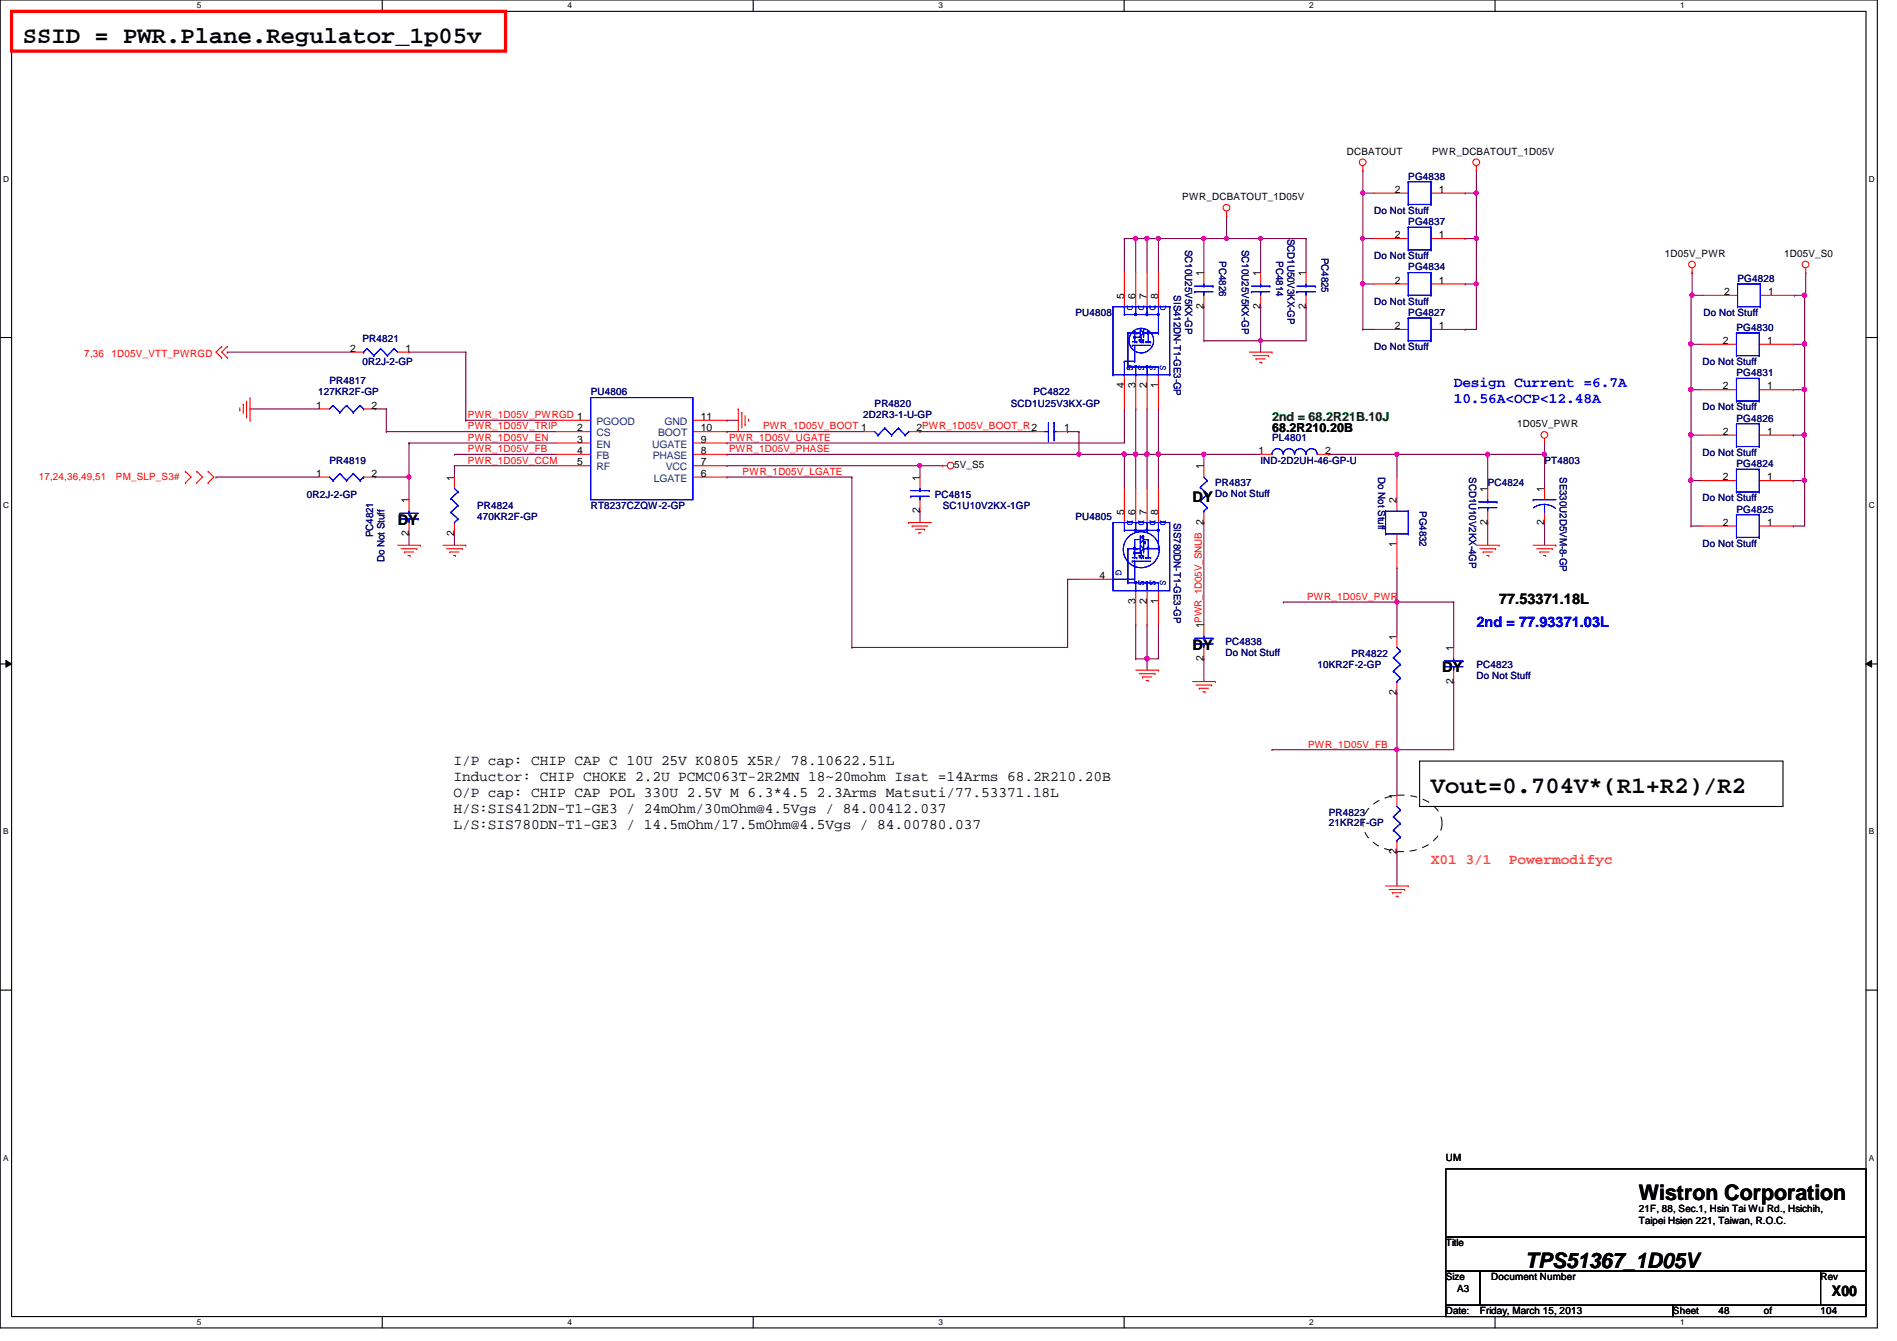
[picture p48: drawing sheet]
<svg xmlns="http://www.w3.org/2000/svg" width="297mm" height="210mm" viewBox="0 0 297 210" stroke-linecap="round" stroke-linejoin="round" font-family="sans-serif">
<defs><g id="words">
<g font-size="3.7">
<text x="3.6" y="6.7">SSID = PWR.Plane.Regulator_1p05v</text>
<text x="224.1" y="124.1">Vout=0.704V*(R1+R2)/R2</text>
</g>
<g font-size="3.3">
<text x="256.6" y="187.9">Wistron Corporation</text>
<text x="238.8" y="198.5">TPS51367_1D05V</text>
</g>
<g font-size="2.3" fill="#00f">
<text x="227.6" y="60.5">Design Current =6.7A</text>
<text x="227.6" y="63.1">10.56A&lt;OCP&lt;12.48A</text>
<text x="231.2" y="98.1">2nd = 77.93371.03L</text>
</g>
<g font-size="2.3">
<text x="62.3" y="82.1">DY</text>
<text x="186.7" y="78.6">DY</text>
<text x="234.7" y="94.6">77.53371.18L</text>
<text x="186.7" y="101.7">DY</text>
<text x="225.8" y="105.2">DY</text>
<text x="71" y="119.8">I/P cap: CHIP CAP C 10U 25V K0805 X5R/ 78.10622.51L</text>
<text x="71" y="122.3">Inductor: CHIP CHOKE 2.2U PCMC063T-2R2MN 18~20mohm Isat =14Arms 68.2R210.20B</text>
<text x="71" y="124.8">O/P cap: CHIP CAP POL 330U 2.5V M 6.3*4.5 2.3Arms Matsuti/77.53371.18L</text>
<text x="71" y="127.3">H/S:SIS412DN-T1-GE3 / 24mOhm/30mOhm@4.5Vgs / 84.00412.037</text>
<text x="71" y="129.8">L/S:SIS780DN-T1-GE3 / 14.5mOhm/17.5mOhm@4.5Vgs / 84.00780.037</text>
<text x="286.8" y="202.9">X00</text>
</g>
<g font-size="2.3" fill="#ff8000">
<text x="224.1" y="135.2">X01 3/1</text>
<text x="236.3" y="135.2">Powermodifyc</text>
</g>
<text font-size="1.9" fill="#008000" x="199.2" y="65.8">2nd = 68.2R21B.10J</text>
<text font-size="1.9" x="199.2" y="67.6">68.2R210.20B</text>
<g font-size="1.6">
<text x="210.9" y="24.2">DCBATOUT</text>
<text x="224.2" y="24.2">PWR_DCBATOUT_1D05V</text>
<text x="185.1" y="31.3">PWR_DCBATOUT_1D05V</text>
<text x="218.4" y="30.2">2</text>
<text x="225.3" y="30.2">1</text>
<text x="218.4" y="37.3">2</text>
<text x="225.3" y="37.3">1</text>
<text x="260.7" y="40.2">1D05V_PWR</text>
<text x="279.4" y="40.2">1D05V_S0</text>
<text x="176" y="46.8" transform="rotate(-90 176 46.8)">5</text>
<text x="177.8" y="46.8" transform="rotate(-90 177.8 46.8)">6</text>
<text x="179.6" y="46.8" transform="rotate(-90 179.6 46.8)">7</text>
<text x="181.4" y="46.8" transform="rotate(-90 181.4 46.8)">8</text>
<text x="188.5" y="43.2" transform="rotate(-90 188.5 43.2)">1</text>
<text x="197.4" y="43.2" transform="rotate(-90 197.4 43.2)">1</text>
<text x="204.5" y="43.2" transform="rotate(-90 204.5 43.2)">1</text>
<text x="218.4" y="44.4">2</text>
<text x="225.3" y="44.4">1</text>
<text x="270" y="46.2">2</text>
<text x="276.9" y="46.2">1</text>
<text x="188.5" y="48.3" transform="rotate(-90 188.5 48.3)">2</text>
<text x="197.4" y="48.3" transform="rotate(-90 197.4 48.3)">2</text>
<text x="204.5" y="48.3" transform="rotate(-90 204.5 48.3)">2</text>
<text x="218.4" y="51.5">2</text>
<text x="225.3" y="51.5">1</text>
<text x="269.8" y="53.8">2</text>
<text x="276.7" y="53.8">1</text>
<text x="54.8" y="55.1">2</text>
<text x="63.5" y="55.1">1</text>
<text x="49.5" y="64">1</text>
<text x="58.2" y="64">2</text>
<text x="109.7" y="65.7">11</text>
<text x="176" y="60.8" transform="rotate(-90 176 60.8)">4</text>
<text x="177.8" y="60.8" transform="rotate(-90 177.8 60.8)">3</text>
<text x="179.6" y="60.8" transform="rotate(-90 179.6 60.8)">2</text>
<text x="181.4" y="60.8" transform="rotate(-90 181.4 60.8)">1</text>
<text x="269.8" y="61">2</text>
<text x="276.7" y="61">1</text>
<text x="90.4" y="67.5">2</text>
<text x="90.4" y="69.3">3</text>
<text x="90.4" y="71.1">4</text>
<text x="109.7" y="71.1">8</text>
<text x="109.7" y="69.3">9</text>
<text x="109.7" y="67.5">10</text>
<text x="143.5" y="67.5">2PWR_1D05V_BOOT_R2</text>
<text x="166.6" y="67.5">1</text>
<text x="197.1" y="71.1">1</text>
<text x="207.5" y="71.1">2</text>
<text x="237.6" y="66.9">1D05V_PWR</text>
<text x="269.8" y="68.1">2</text>
<text x="276.7" y="68.1">1</text>
<text x="49.5" y="74.6">1</text>
<text x="58.2" y="74.6">2</text>
<text x="71.1" y="75.2" transform="rotate(-90 71.1 75.2)">1</text>
<text x="90.4" y="72.9">5</text>
<text x="109.7" y="74.6">6</text>
<text x="109.7" y="72.9">7</text>
<text x="144" y="75.2" transform="rotate(-90 144 75.2)">1</text>
<text x="149.4" y="73.3">5V_S5</text>
<text x="188.5" y="73.4" transform="rotate(-90 188.5 73.4)">1</text>
<text x="232.9" y="77" transform="rotate(-90 232.9 77)">1</text>
<text x="241.8" y="77" transform="rotate(-90 241.8 77)">1</text>
<text x="269.8" y="75.2">2</text>
<text x="276.7" y="75.2">1</text>
<text x="64" y="83.9" transform="rotate(-90 64 83.9)">2</text>
<text x="64" y="78.8" transform="rotate(-90 64 78.8)">1</text>
<text x="71.1" y="83.9" transform="rotate(-90 71.1 83.9)">2</text>
<text x="144" y="80.3" transform="rotate(-90 144 80.3)">2</text>
<text x="176" y="80.6" transform="rotate(-90 176 80.6)">5</text>
<text x="177.8" y="80.6" transform="rotate(-90 177.8 80.6)">6</text>
<text x="179.6" y="80.6" transform="rotate(-90 179.6 80.6)">7</text>
<text x="181.4" y="80.6" transform="rotate(-90 181.4 80.6)">8</text>
<text x="188.5" y="82.1" transform="rotate(-90 188.5 82.1)">2</text>
<text x="218.7" y="78.8" transform="rotate(-90 218.7 78.8)">2</text>
<text x="232.9" y="82.1" transform="rotate(-90 232.9 82.1)">2</text>
<text x="241.8" y="82.1" transform="rotate(-90 241.8 82.1)">2</text>
<text x="269.8" y="82.3">2</text>
<text x="276.7" y="82.3">1</text>
<text x="218.7" y="85.7" transform="rotate(-90 218.7 85.7)">1</text>
<text x="172.2" y="90.6">4</text>
<text x="177.8" y="94.6" transform="rotate(-90 177.8 94.6)">3</text>
<text x="179.6" y="94.6" transform="rotate(-90 179.6 94.6)">2</text>
<text x="181.4" y="94.6" transform="rotate(-90 181.4 94.6)">1</text>
<text x="188.5" y="98.3" transform="rotate(-90 188.5 98.3)">1PWR_1D05V_SNUB</text>
<text x="218.7" y="100.1" transform="rotate(-90 218.7 100.1)">1</text>
<text x="227.6" y="101.9" transform="rotate(-90 227.6 101.9)">1</text>
<text x="188.5" y="103.5" transform="rotate(-90 188.5 103.5)">2</text>
<text x="227.6" y="107" transform="rotate(-90 227.6 107)">2</text>
<text x="218.7" y="108.8" transform="rotate(-90 218.7 108.8)">2</text>
<text x="218.7" y="125" transform="rotate(-90 218.7 125)">1</text>
<text x="218.7" y="133.7" transform="rotate(-90 218.7 133.7)">2</text>
<text x="226.4" y="181.7">UM</text>
<text x="256.6" y="189.7">21F, 88, Sec.1, Hsin Tai Wu Rd., Hsichih,</text>
<text x="256.6" y="191.6">Taipei Hsien 221, Taiwan, R.O.C.</text>
<text x="226.4" y="195.1">Title</text>
<text x="226.4" y="200.4">Size</text>
<text x="228.2" y="202.2">A3</text>
<text x="233.5" y="200.4">Document Number</text>
<text x="285.1" y="200.4">Rev</text>
<text x="226.4" y="205.7">Date:</text>
<text x="231.7" y="205.7">Friday, March 15, 2013</text>
<text x="262" y="205.7">Sheet</text>
<text x="269.1" y="205.7">48</text>
<text x="276.2" y="205.7">of</text>
<text x="285.1" y="205.7">104</text>
</g>
<g font-size="1.6" fill="#000080">
<text x="220.5" y="28.1">PG4838</text>
<text x="215.2" y="33.4">Do Not Stuff</text>
<text x="220.5" y="35.2">PG4837</text>
<text x="185.6" y="39.1" transform="rotate(90 185.6 39.1)">SC10U25V5KX-GP</text>
<text x="190.9" y="40.9" transform="rotate(90 190.9 40.9)">PC4826</text>
<text x="194.5" y="39.1" transform="rotate(90 194.5 39.1)">SC10U25V5KX-GP</text>
<text x="199.8" y="40.9" transform="rotate(90 199.8 40.9)">PC4814</text>
<text x="201.6" y="37.3" transform="rotate(90 201.6 37.3)">SCD1U50V3KX-GP</text>
<text x="206.9" y="40.3" transform="rotate(90 206.9 40.3)">PC4825</text>
<text x="215.2" y="40.6">Do Not Stuff</text>
<text x="183.8" y="46.2" transform="rotate(90 183.8 46.2)">SIS412DN-T1-GE3-GP</text>
<text x="215.2" y="47.7">Do Not Stuff</text>
<text x="220.5" y="42.3">PG4834</text>
<text x="272.1" y="44.1">PG4828</text>
<text x="56.8" y="53.6">PR4821</text>
<text x="168.4" y="49.4">PU4808</text>
<text x="220.5" y="49.4">PG4827</text>
<text x="266.7" y="49.4">Do Not Stuff</text>
<text x="271.9" y="51.8">PG4830</text>
<text x="56.8" y="57.1">0R2J-2-GP</text>
<text x="215.2" y="54.8">Do Not Stuff</text>
<text x="266.6" y="57.1">Do Not Stuff</text>
<text x="271.9" y="58.9">PG4831</text>
<text x="49.8" y="61.9">127KR2F-GP</text>
<text x="51.6" y="60.1">PR4817</text>
<text x="92.5" y="61.9">PU4806</text>
<text x="135.2" y="65.4">2D2R3-1-U-GP</text>
<text x="136.9" y="63.7">PR4820</text>
<text x="158.3" y="63.7">SCD1U25V3KX-GP</text>
<text x="161.8" y="61.9">PC4822</text>
<text x="266.6" y="64.2">Do Not Stuff</text>
<text x="271.9" y="66">PG4826</text>
<text x="199.2" y="69">PL4801</text>
<text x="266.6" y="71.3">Do Not Stuff</text>
<text x="48" y="77.9">0R2J-2-GP</text>
<text x="51.6" y="72.6">PR4819</text>
<text x="146.4" y="77.9">PC4815</text>
<text x="190.3" y="76.1">PR4837</text>
<text x="190.3" y="77.7">Do Not Stuff</text>
<text x="197.4" y="72.6">IND-2D2UH-46-GP-U</text>
<text x="215.8" y="74.7" transform="rotate(90 215.8 74.7)">Do Not Stuff</text>
<text x="230" y="74.7" transform="rotate(90 230 74.7)">SCD1U10V2KX-4GP</text>
<text x="233" y="76.1">PC4824</text>
<text x="241.8" y="72.6">PT4803</text>
<text x="244.3" y="74.7" transform="rotate(90 244.3 74.7)">SE330U2D5VM-8-GP</text>
<text x="271.9" y="73.1">PG4824</text>
<text x="74.7" y="79.7">PR4824</text>
<text x="74.7" y="81.4">470KR2F-GP</text>
<text x="92.5" y="79.7">RT8237CZQW-2-GP</text>
<text x="147.6" y="79.7">SC1U10V2KX-1GP</text>
<text x="168.4" y="81.4">PU4805</text>
<text x="183.8" y="81.8" transform="rotate(90 183.8 81.8)">SIS780DN-T1-GE3-GP</text>
<text x="222.2" y="80" transform="rotate(90 222.2 80)">PG4832</text>
<text x="266.6" y="78.4">Do Not Stuff</text>
<text x="271.9" y="80.2">PG4825</text>
<text x="58.4" y="84.1" transform="rotate(-90 58.4 84.1)">PC4821</text>
<text x="60.2" y="88" transform="rotate(-90 60.2 88)">Do Not Stuff</text>
<text x="266.6" y="85.6">Do Not Stuff</text>
<text x="191.9" y="101">PC4838</text>
<text x="191.9" y="102.6">Do Not Stuff</text>
<text x="206.3" y="104.6">10KR2F-2-GP</text>
<text x="211.6" y="102.8">PR4822</text>
<text x="231.2" y="104.6">PC4823</text>
<text x="231.2" y="106.3">Do Not Stuff</text>
<text x="208.1" y="127.7">PR4823</text>
<text x="208.1" y="129.3">21KR2F-GP</text>
</g>
<g font-size="1.6" fill="#00f">
<text x="176.5" y="47.7" transform="rotate(90 176.5 47.7)">D</text>
<text x="178.3" y="47.7" transform="rotate(90 178.3 47.7)">D</text>
<text x="180" y="47.7" transform="rotate(90 180 47.7)">D</text>
<text x="181.6" y="47.7" transform="rotate(90 181.6 47.7)">D</text>
<text x="176.5" y="57.1" transform="rotate(90 176.5 57.1)">G</text>
<text x="178.3" y="57.1" transform="rotate(90 178.3 57.1)">S</text>
<text x="180" y="57.1" transform="rotate(90 180 57.1)">S</text>
<text x="181.6" y="57.1" transform="rotate(90 181.6 57.1)">S</text>
<text x="176.5" y="81.4" transform="rotate(90 176.5 81.4)">D</text>
<text x="178.3" y="81.4" transform="rotate(90 178.3 81.4)">D</text>
<text x="180" y="81.4" transform="rotate(90 180 81.4)">D</text>
<text x="181.6" y="81.4" transform="rotate(90 181.6 81.4)">D</text>
<text x="174.7" y="89.2" transform="rotate(90 174.7 89.2)">G</text>
<text x="178.3" y="90.8" transform="rotate(90 178.3 90.8)">S</text>
<text x="180" y="90.8" transform="rotate(90 180 90.8)">S</text>
<text x="181.6" y="90.8" transform="rotate(90 181.6 90.8)">S</text>
</g>
<g font-size="1.6" fill="#f00">
<text x="13.2" y="55.8">7,36</text>
<text x="17.5" y="55.8">1D05V_VTT_PWRGD</text>
<text x="73.3" y="65.4">PWR_1D05V_PWRGD 1</text>
<text x="73.3" y="69">PWR_1D05V_EN</text>
<text x="73.3" y="70.8">PWR_1D05V_FB</text>
<text x="73.3" y="67.2">PWR_1D05V_TRIP</text>
<text x="114.2" y="69">PWR_1D05V_UGATE</text>
<text x="114.2" y="70.8">PWR_1D05V_PHASE</text>
<text x="119.5" y="67.2">PWR_1D05V_BOOT 1</text>
<text x="6.1" y="75.1">17,24,36,49,51</text>
<text x="18.2" y="75.1">PM_SLP_S3#</text>
<text x="73.3" y="72.6">PWR_1D05V_CCM</text>
<text x="116.3" y="74.3">PWR_1D05V_LGATE</text>
<text x="204.7" y="93.9">PWR_1D05V_PWR</text>
<text x="204.8" y="117">PWR_1D05V_FB</text>
</g>
<g font-size="1.6" fill="#004080">
<text x="93.4" y="66.5">PGOOD</text>
<text x="93.4" y="68.3">CS</text>
<text x="93.4" y="70.1">EN</text>
<text x="93.4" y="71.8">FB</text>
<text x="102.1" y="70.1">UGATE</text>
<text x="102.2" y="71.8">PHASE</text>
<text x="103" y="68.3">BOOT</text>
<text x="104.1" y="66.5">GND</text>
<text x="93.4" y="73.6">RF</text>
<text x="102.4" y="75.4">LGATE</text>
<text x="104.3" y="73.6">VCC</text>
</g>
<g font-size="1.3">
<text x="30.8" y="1.3">5</text>
<text x="88.9" y="1.3">4</text>
<text x="146.9" y="1.3">3</text>
<text x="205" y="1.3">2</text>
<text x="263.1" y="1.3">1</text>
<text x=".5" y="28.4">D</text>
<text x="292.6" y="28.4">D</text>
<text x=".5" y="79.5">C</text>
<text x="292.6" y="79.5">C</text>
<text x=".5" y="130.6">B</text>
<text x="292.6" y="130.6">B</text>
<text x=".5" y="181.7">A</text>
<text x="292.6" y="181.7">A</text>
<text x="30.8" y="207.4">5</text>
<text x="88.9" y="207.4">4</text>
<text x="146.9" y="207.4">3</text>
<text x="205" y="207.4">2</text>
<text x="263.1" y="207.4">1</text>
</g>
</g></defs>
<path d="M0 0h294v207.9h-294zM1.8 1.8h290.4v204.3h-290.4z" fill="none" stroke="#000" stroke-width=".17"/>
<g fill="#fff">
<path d="M30.8 .2h.7v1.4h-.7z"/>
<path d="M30.8 206.2h.7v1.4h-.7z"/>
</g>
<path d="M59.9 0v1.8M59.9 206.1v1.8" fill="none" stroke="#000" stroke-width=".17"/>
<g fill="#fff">
<path d="M88.9 .2h.6v1.4h-.6z"/>
<path d="M88.9 206.2h.6v1.4h-.6z"/>
</g>
<path d="M117.9 0v1.8M117.9 206.1v1.8" fill="none" stroke="#000" stroke-width=".17"/>
<g fill="#fff">
<path d="M146.9 .2h.7v1.4h-.7z"/>
<path d="M146.9 206.2h.7v1.4h-.7z"/>
</g>
<path d="M176 0v1.8M176 206.1v1.8" fill="none" stroke="#000" stroke-width=".17"/>
<g fill="#fff">
<path d="M205 .2h.7v1.4h-.7z"/>
<path d="M205 206.2h.7v1.4h-.7z"/>
</g>
<path d="M234.1 0v1.8M234.1 206.1v1.8" fill="none" stroke="#000" stroke-width=".17"/>
<g fill="#fff">
<path d="M263.1 .2h.7v1.4h-.7z"/>
<path d="M263.1 206.2h.7v1.4h-.7z"/>
<path d="M.5 27.3h.9v1.4h-.9z"/>
<path d="M292.6 27.3h.9v1.4h-.9z"/>
<path d="M.5 78.4h.9v1.4h-.9z"/>
<path d="M292.6 78.4h.9v1.4h-.9z"/>
</g>
<path d="M0 52.8h1.8M292.2 52.8h1.8" fill="none" stroke="#000" stroke-width=".17"/>
<g fill="#fff">
<path d="M.5 129.5h.8v1.4h-.8z"/>
<path d="M292.6 129.5h.9v1.4h-.9z"/>
</g>
<path d="M0 103.9h1.8M292.2 103.9h1.8" fill="none" stroke="#000" stroke-width=".17"/>
<path d="M.9 103.4l.9 .5-.9 .5zM292.2 103.9l.9-.5v1z" fill="#000"/>
<path d="M.9 103.4l.9 .5-.9 .5zM292.2 103.9l.9-.5v1z" fill="none" stroke="#000" stroke-width=".16"/>
<g fill="#fff">
<path d="M.5 180.5h.8v1.4h-.8z"/>
<path d="M292.6 180.5h.9v1.4h-.9z"/>
</g>
<path d="M0 155h1.8M292.2 155h1.8" fill="none" stroke="#000" stroke-width=".17"/>
<path d="M168.9 71.1h.1M168.9 71.1h7.2M227.6 94.2h.1M227.6 94.2v7.1M199.2 117.3h.1M199.2 117.3h28.4M218.7 108.5h.1M218.7 117.3h.1M218.7 108.5v16M218.7 133.3h.1M218.7 133.3v5.4" fill="none" stroke="#800040" stroke-width=".17"/>
<circle cx="218.7" cy="117.3" r=".32" fill="#f0f"/>
<circle cx="218.7" cy="117.3" r=".32" fill="none" stroke="#f0f" stroke-width=".17"/>
<path d="M218.7 94.2h.1M218.7 94.2v5.4" fill="none" stroke="#800040" stroke-width=".17"/>
<circle cx="218.7" cy="94.2" r=".32" fill="#f0f"/>
<circle cx="218.7" cy="94.2" r=".32" fill="none" stroke="#f0f" stroke-width=".17"/>
<path d="M241.8 71.1h.1M241.8 71.1v5.4" fill="none" stroke="#800040" stroke-width=".17"/>
<circle cx="241.8" cy="71.1" r=".32" fill="#f0f"/>
<circle cx="241.8" cy="71.1" r=".32" fill="none" stroke="#f0f" stroke-width=".17"/>
<path d="M229.4 37.3h.1M229.4 37.3h1.8M208.1 71.1h.1M208.1 71.1h10.6" fill="none" stroke="#800040" stroke-width=".17"/>
<circle cx="218.7" cy="71.1" r=".32" fill="#f0f"/>
<circle cx="218.7" cy="71.1" r=".32" fill="none" stroke="#f0f" stroke-width=".17"/>
<path d="M218.7 71.1h.1M218.7 71.1v3.6M233 71.1h.1M233 71.1h8.8" fill="none" stroke="#800040" stroke-width=".17"/>
<circle cx="232.9" cy="71.1" r=".32" fill="#f0f"/>
<circle cx="232.9" cy="71.1" r=".32" fill="none" stroke="#f0f" stroke-width=".17"/>
<g fill="none" stroke="#800040" stroke-width=".17">
<path d="M213.4 37.3h.1M213.4 30.2h.1M213.4 37.3h1.8M213.4 30.2h1.8M231.2 26.7h.1M231.2 26.7v3.5M229.4 44.4h.1M229.4 44.4h1.8M233 71.1h.1M233 71.1v5.4M201 94.2h.1M201 94.2h17.7"/>
<path d="M227.6 106.7h.1M227.6 106.7v10.6"/>
</g>
<circle cx="213.4" cy="30.2" r=".32" fill="#f0f"/>
<circle cx="213.4" cy="30.2" r=".32" fill="none" stroke="#f0f" stroke-width=".17"/>
<path d="M213.4 30.2h.1M213.4 30.2v7.1M229.4 30.2h.1M229.4 30.2h1.8M231.2 30.2h.1M231.2 30.2v7.1" fill="none" stroke="#800040" stroke-width=".17"/>
<circle cx="231.2" cy="30.2" r=".32" fill="#f0f"/>
<circle cx="231.2" cy="30.2" r=".32" fill="none" stroke="#f0f" stroke-width=".17"/>
<path d="M231.2 37.3h.1M231.2 37.3v7.1" fill="none" stroke="#800040" stroke-width=".17"/>
<circle cx="231.2" cy="37.3" r=".32" fill="#f0f"/>
<circle cx="231.2" cy="37.3" r=".32" fill="none" stroke="#f0f" stroke-width=".17"/>
<path d="M176.1 71.1h.1M176.1 71.1v5.4" fill="none" stroke="#800040" stroke-width=".17"/>
<circle cx="176" cy="71.1" r=".32" fill="#f0f"/>
<circle cx="176" cy="71.1" r=".32" fill="none" stroke="#f0f" stroke-width=".17"/>
<path d="M213.4 26.7h.1M213.4 26.7v3.5M213.4 44.4h.1M213.4 44.4h1.8M64 69.3h.1M64 69.3v5.4M133.4 74.7h.1M133.4 74.7v26.6M167.2 67.6h.1M167.2 67.6h1.7M179.6 103.1h.1M179.6 103.1v1.8" fill="none" stroke="#800040" stroke-width=".17"/>
<circle cx="179.6" cy="103.1" r=".32" fill="#f0f"/>
<circle cx="179.6" cy="103.1" r=".32" fill="none" stroke="#f0f" stroke-width=".17"/>
<g fill="none" stroke="#800040" stroke-width=".17">
<path d="M192.1 33.8h.1M192.1 33.8v3.5M72.9 55.1h.1M72.9 55.1v10.7M264.8 53.9h.1M264.8 53.9h1.8M265 46.2h.1M265 42.7h.1M265 46.2h1.7M265 42.7v3.5M280.8 53.9h.1M280.8 53.9h1.8"/>
<path d="M282.6 46.2h.1M282.7 42.7h.1M282.7 42.7v3.5h-.1M39.2 64h.1M39.2 64h10.6M58.7 64h.1M58.7 64h1.8M64 74.7h.1M64 69.3h.1M64 69.3h23.2M64 74.7v3.5M71.2 72.9h.1"/>
<path d="M71.2 71.1h.1M71.2 72.9v1.8M71.2 72.9h16M71.2 71.1h16M72.9 65.8h.1M72.9 65.8h14.3M113.8 74.7h.1M113.8 67.6h.1M113.8 65.8h.1M113.8 69.3h.1M113.8 74.7h19.6M113.8 67.6h21.4"/>
<path d="M113.8 65.8h1.8M113.8 69.3h62.3M144.1 67.6h.1M144.1 67.6h17.7M218.7 71.1h.1M218.7 71.1h14.3M280.8 61h.1M280.8 61h1.8M64 83.6h.1M64 83.6v1.7M71.2 83.6h.1M71.2 83.6v1.7"/>
<path d="M144.1 80h.1M144.1 80v1.8"/>
</g>
<circle cx="264.9" cy="46.2" r=".32" fill="#f0f"/>
<circle cx="264.9" cy="46.2" r=".32" fill="none" stroke="#f0f" stroke-width=".17"/>
<path d="M144.1 72.9h.1M144.1 72.9h3.5" fill="none" stroke="#800040" stroke-width=".17"/>
<circle cx="144" cy="72.9" r=".32" fill="#f0f"/>
<circle cx="144" cy="72.9" r=".32" fill="none" stroke="#f0f" stroke-width=".17"/>
<path d="M113.8 71.1h.1M113.8 71.1h55.1" fill="none" stroke="#800040" stroke-width=".17"/>
<circle cx="168.9" cy="71.1" r=".32" fill="#f0f"/>
<circle cx="168.9" cy="71.1" r=".32" fill="none" stroke="#f0f" stroke-width=".17"/>
<path d="M264.8 53.9h.1M264.8 53.9v7.1M167.2 90.7h.1M167.2 90.7v10.6h-33.8M133.4 101.3h.1" fill="none" stroke="#800040" stroke-width=".17"/>
<circle cx="264.7" cy="53.8" r=".34" fill="#f0f"/>
<circle cx="264.7" cy="53.8" r=".34" fill="none" stroke="#f0f" stroke-width=".17"/>
<path d="M282.6 53.9h.1M282.6 53.9v7.1M264.8 61h.1M264.8 61h1.8" fill="none" stroke="#800040" stroke-width=".17"/>
<circle cx="282.5" cy="53.8" r=".34" fill="#f0f"/>
<circle cx="282.5" cy="53.8" r=".34" fill="none" stroke="#f0f" stroke-width=".17"/>
<path d="M64 55.1h.1M64 55.1h8.9M33.8 74.7h.1M33.8 74.7h16M60.5 67.6h.1M60.5 64h.1M60.5 67.6h26.7M60.5 64v3.6M179.6 97.8h.1M179.6 97.8v5.3h-1.8M177.8 103.1h.1" fill="none" stroke="#800040" stroke-width=".17"/>
<circle cx="179.6" cy="103.1" r=".32" fill="#f0f"/>
<circle cx="179.6" cy="103.1" r=".32" fill="none" stroke="#f0f" stroke-width=".17"/>
<path d="M58.7 74.7h.1M58.7 74.7h5.3M179.6 103.1h.1M179.6 103.1h1.8" fill="none" stroke="#800040" stroke-width=".17"/>
<circle cx="64" cy="74.6" r=".32" fill="#f0f"/>
<circle cx="64" cy="74.6" r=".32" fill="none" stroke="#f0f" stroke-width=".17"/>
<g fill="none" stroke="#800040" stroke-width=".17">
<path d="M204.5 37.3h.1M204.5 37.3v5.4M35.6 55.1h.1M35.6 55.1h19.6M197.4 53.3h.1M197.4 53.3h7.1M177.8 71.1h.1M177.8 71.1v5.4M181.4 71.1h.1M181.4 71.1v5.4M188.5 71.1h.1M188.5 71.1h8.9"/>
<path d="M181.4 97.8h.1M181.4 97.8v5.3"/>
</g>
<circle cx="177.8" cy="71.1" r=".32" fill="#f0f"/>
<circle cx="177.8" cy="71.1" r=".32" fill="none" stroke="#f0f" stroke-width=".17"/>
<path d="M197.4 37.3h.1M197.4 37.3v5.4M197.4 53.3h.1M197.4 53.3v1.8M204.5 48h.1M204.5 48v5.3M241.8 69.3h.1M241.8 69.3v1.8" fill="none" stroke="#800040" stroke-width=".17"/>
<circle cx="197.4" cy="53.3" r=".32" fill="#f0f"/>
<circle cx="197.4" cy="53.3" r=".32" fill="none" stroke="#f0f" stroke-width=".17"/>
<path d="M179.6 64h.1M179.6 64v7.1M177.8 97.8h.1M177.8 97.8v5.3" fill="none" stroke="#800040" stroke-width=".17"/>
<circle cx="179.6" cy="71.1" r=".32" fill="#f0f"/>
<circle cx="179.6" cy="71.1" r=".32" fill="none" stroke="#f0f" stroke-width=".17"/>
<path d="M176.1 37.3h.1M176.1 37.3v5.4M176.1 37.3h1.7M177.8 37.3h.1M177.8 37.3v5.4M176.1 64h.1M176.1 64v5.3M181.4 64h.1M181.4 64v7.1" fill="none" stroke="#800040" stroke-width=".17"/>
<circle cx="177.8" cy="37.3" r=".32" fill="#f0f"/>
<circle cx="177.8" cy="37.3" r=".32" fill="none" stroke="#f0f" stroke-width=".17"/>
<path d="M179.6 37.3h.1M179.6 37.3v5.4" fill="none" stroke="#800040" stroke-width=".17"/>
<circle cx="179.6" cy="37.3" r=".32" fill="#f0f"/>
<circle cx="179.6" cy="37.3" r=".32" fill="none" stroke="#f0f" stroke-width=".17"/>
<path d="M177.8 37.3h.1M177.8 37.3h3.6M179.6 37.3h.1M181.4 37.3h.1M181.4 37.3v5.4M192.1 37.3h.1M192.1 37.3h5.3" fill="none" stroke="#800040" stroke-width=".17"/>
<circle cx="192" cy="37.3" r=".32" fill="#f0f"/>
<circle cx="192" cy="37.3" r=".32" fill="none" stroke="#f0f" stroke-width=".17"/>
<path d="M197.4 37.3h.1M197.4 37.3h7.1M197.4 48h.1M197.4 48v5.3" fill="none" stroke="#800040" stroke-width=".17"/>
<circle cx="197.4" cy="37.3" r=".32" fill="#f0f"/>
<circle cx="197.4" cy="37.3" r=".32" fill="none" stroke="#f0f" stroke-width=".17"/>
<g fill="none" stroke="#800040" stroke-width=".17">
<path d="M113.8 72.9h.1M113.8 72.9h30.3M144.1 72.9h.1M144.1 72.9v1.8M168.9 67.6h.1M168.9 67.6v3.5M177.8 64h.1M177.8 71.1h.1M177.8 64v7.1M177.8 71.1h1.8M179.6 71.1h.1M179.6 71.1v5.4"/>
<path d="M218.7 88.9h.1M218.7 94.2h.1M218.7 88.9v5.3M218.7 94.2h8.9M233 81.8h.1M233 81.8v3.5M241.8 81.8h.1M241.8 81.8v3.5"/>
</g>
<circle cx="179.6" cy="71.1" r=".32" fill="#f0f"/>
<circle cx="179.6" cy="71.1" r=".32" fill="none" stroke="#f0f" stroke-width=".17"/>
<circle cx="177.8" cy="71.1" r=".32" fill="#f0f"/>
<circle cx="177.8" cy="71.1" r=".32" fill="none" stroke="#f0f" stroke-width=".17"/>
<path d="M179.6 71.1h.1M179.6 71.1h1.8" fill="none" stroke="#800040" stroke-width=".17"/>
<circle cx="181.4" cy="71.1" r=".32" fill="#f0f"/>
<circle cx="181.4" cy="71.1" r=".32" fill="none" stroke="#f0f" stroke-width=".17"/>
<circle cx="179.6" cy="71.1" r=".32" fill="#f0f"/>
<circle cx="179.6" cy="71.1" r=".32" fill="none" stroke="#f0f" stroke-width=".17"/>
<path d="M176.1 71.1h.1M176.1 71.1h1.7" fill="none" stroke="#800040" stroke-width=".17"/>
<circle cx="176" cy="71.1" r=".32" fill="#f0f"/>
<circle cx="176" cy="71.1" r=".32" fill="none" stroke="#f0f" stroke-width=".17"/>
<path d="M188.5 37.3h.1M188.5 37.3h3.6M188.5 37.3v5.4" fill="none" stroke="#800040" stroke-width=".17"/>
<circle cx="188.5" cy="37.3" r=".32" fill="#f0f"/>
<circle cx="188.5" cy="37.3" r=".32" fill="none" stroke="#f0f" stroke-width=".17"/>
<path d="M181.4 37.3h.1M181.4 37.3h7.1" fill="none" stroke="#800040" stroke-width=".17"/>
<circle cx="181.4" cy="37.3" r=".32" fill="#f0f"/>
<circle cx="181.4" cy="37.3" r=".32" fill="none" stroke="#f0f" stroke-width=".17"/>
<path d="M188.5 48h.1M188.5 53.3h.1M188.5 48v5.3M188.5 53.3h8.9M264.8 46.2h.1M264.8 46.2h.2M264.8 46.2v7.7M281 46.2h.1M281 46.2h1.6M282.6 46.2h.1M282.6 46.2v7.7" fill="none" stroke="#800040" stroke-width=".17"/>
<circle cx="282.5" cy="46.2" r=".33" fill="#f0f"/>
<circle cx="282.5" cy="46.2" r=".33" fill="none" stroke="#f0f" stroke-width=".17"/>
<path d="M213.4 37.3h.1M213.4 37.3v7.1" fill="none" stroke="#800040" stroke-width=".17"/>
<circle cx="213.4" cy="37.3" r=".32" fill="#f0f"/>
<circle cx="213.4" cy="37.3" r=".32" fill="none" stroke="#f0f" stroke-width=".17"/>
<path d="M188.5 71.1h.1M188.5 71.1v1.8M188.5 81.8h.1M188.5 81.8v16M188.5 103.1h.1M188.5 103.1v3.6" fill="none" stroke="#800040" stroke-width=".17"/>
<circle cx="188.5" cy="71.1" r=".32" fill="#f0f"/>
<circle cx="188.5" cy="71.1" r=".32" fill="none" stroke="#f0f" stroke-width=".17"/>
<path d="M181.4 71.1h.1M181.4 71.1h7.1" fill="none" stroke="#800040" stroke-width=".17"/>
<circle cx="181.4" cy="71.1" r=".32" fill="#f0f"/>
<circle cx="181.4" cy="71.1" r=".32" fill="none" stroke="#f0f" stroke-width=".17"/>
<g fill="none" stroke="#800040" stroke-width=".17">
<path d="M264.8 75.2h.1M264.8 68.1h.1M264.8 75.2h1.8M264.8 68.1v7.1M264.8 68.1h1.8M280.8 75.2h.1M280.8 68.1h.1M280.8 68.1h1.8M282.6 68.1h.1M282.6 61h.1M282.6 61v14.2h-1.8M280.8 82.3h.1"/>
<path d="M280.8 82.3h1.8"/>
</g>
<circle cx="282.5" cy="68.1" r=".34" fill="#f0f"/>
<circle cx="282.5" cy="68.1" r=".34" fill="none" stroke="#f0f" stroke-width=".17"/>
<circle cx="282.5" cy="61" r=".34" fill="#f0f"/>
<circle cx="282.5" cy="61" r=".34" fill="none" stroke="#f0f" stroke-width=".17"/>
<path d="M264.8 61h.1M264.8 61v7.1" fill="none" stroke="#800040" stroke-width=".17"/>
<circle cx="264.7" cy="68.1" r=".34" fill="#f0f"/>
<circle cx="264.7" cy="68.1" r=".34" fill="none" stroke="#f0f" stroke-width=".17"/>
<circle cx="264.7" cy="61" r=".34" fill="#f0f"/>
<circle cx="264.7" cy="61" r=".34" fill="none" stroke="#f0f" stroke-width=".17"/>
<path d="M264.8 75.2h.1M264.8 75.2v7.1" fill="none" stroke="#800040" stroke-width=".17"/>
<circle cx="264.7" cy="75.2" r=".34" fill="#f0f"/>
<circle cx="264.7" cy="75.2" r=".34" fill="none" stroke="#f0f" stroke-width=".17"/>
<path d="M282.6 75.2h.1M282.6 75.2v7.1M264.8 82.3h.1M264.8 82.3h1.8" fill="none" stroke="#800040" stroke-width=".17"/>
<circle cx="282.5" cy="75.2" r=".34" fill="#f0f"/>
<circle cx="282.5" cy="75.2" r=".34" fill="none" stroke="#f0f" stroke-width=".17"/>
<path d="M213.4 44.4h.1M213.4 44.4v7.2M167.2 90.7h.1M167.2 90.7h1.7" fill="none" stroke="#800040" stroke-width=".17"/>
<circle cx="213.4" cy="44.4" r=".32" fill="#f0f"/>
<circle cx="213.4" cy="44.4" r=".32" fill="none" stroke="#f0f" stroke-width=".17"/>
<path d="M213.4 51.6h.1M213.4 51.6h1.8M229.4 51.6h.1M231.2 44.4h.1M231.2 44.4v7.2h-1.8" fill="none" stroke="#800040" stroke-width=".17"/>
<circle cx="231.2" cy="44.4" r=".32" fill="#f0f"/>
<circle cx="231.2" cy="44.4" r=".32" fill="none" stroke="#f0f" stroke-width=".17"/>
<g fill="none" stroke="#f00" stroke-width=".17">
<path d="M192.1 33.8h.1M192.1 33.1v.7M213.4 26.7h.1M213.4 26v.7M215.2 37.3h5.3M215.2 30.2h5.3M224.1 37.3h5.3M224.1 30.2h5.3M231.2 26.7h.1M231.2 26v.7M34.7 54.2h.1M34.7 56h.1"/>
<path d="M34.7 54.2l-.9 .9 .9 .9M35.6 54.2h.1M35.6 56h.1M35.6 54.2l-.9 .9 .9 .9M176.1 42.7v5.3M176.1 58.7v5.3M177.8 42.7v5.3M177.8 58.7v5.3M179.6 42.7v5.3M179.6 58.7v5.3M181.4 42.7v5.3M181.4 58.7v5.3"/>
<path d="M188.5 42.7v1.7M188.5 46.2v1.8M195.6 55.1h3.6M196.2 55.7h2.4M196.7 56.2h.1M196.7 56.2h1.4M197.2 56.7h.4M197.4 42.7v1.7M197.4 46.2v1.8M197.6 56.7h.1M198.6 55.7h.1M199.2 55.1h.1"/>
<path d="M204.5 42.7v1.7M204.5 46.2v1.8M215.2 44.4h5.3M215.2 51.6h5.3M224.1 44.4h5.3M224.1 51.6h5.3M265 42.7h.1M265 42v.7M266.6 53.9h5.3M266.7 46.2h5.4M275.5 53.9h5.3M275.6 46.2h5.4"/>
<path d="M282.7 42.7h.1M282.7 42v.7M29 75.6h.1M29 73.8h.1M29 73.8l.9 .9-.9 .9M30.8 73.8h.1M30.8 75.6h.1M30.8 73.8l.9 .9-.9 .9M32.6 75.6h.1M32.6 73.8h.1M32.6 73.8l.9 .9-.9 .9M37.5 64.2h.1"/>
<path d="M37.5 63.8v.4M38.1 63.3h.1M38.1 63.3v1.4M38.6 65.2h.1M38.6 62.8v2.4M39.2 65.8h.1M39.2 62.2v3.6M49.8 74.7h1.8M56.9 74.7h1.8M71.2 74.7v1.8M115.6 64h.1M115.6 64v3.6"/>
<path d="M116.2 64.6h.1M116.2 64.6v2.4M116.7 66.5h.1M116.7 65.1v1.4M117.2 65.6h.1M117.2 65.6v.4M135.2 67.6h1.7M142.3 67.6h1.8M144.1 74.7v1.8M144.1 78.2v1.8M147.6 72.9h.1M147.6 72.9h.7"/>
<path d="M161.8 67.6h1.8M165.4 67.6h1.8M176.1 76.5v5.3M177.8 76.5v5.3M179.6 76.5v5.3M181.4 76.5v5.3M188.5 72.9v1.8M197.4 71.1h1.8M206.3 71.1h1.8M218.7 74.7v5.3M233 76.5v1.7M241.8 69.3h.1"/>
<path d="M241.8 68.6v.7M241.8 76.5v1.7M266.6 75.2h5.3M266.6 61h5.3M266.6 68.1h5.3M275.5 75.2h5.3M275.5 61h5.3M275.5 68.1h5.3M62.3 85.3h3.5M62.8 85.9h2.5M63.3 86.4h.1M63.3 86.4h1.5"/>
<path d="M63.9 87h.3M64.2 87h.1M65.3 85.9h.1M65.8 85.3h.1M69.4 85.3h3.5M69.9 85.9h2.5M70.4 86.4h.1M70.4 86.4h1.5M71 87h.3M71.2 81.8v1.8M71.3 87h.1M72.4 85.9h.1"/>
<path d="M72.9 85.3h.1M142.3 81.8h.1M142.3 81.8h3.5M142.8 82.3h.1M142.8 82.3h2.5M143.3 82.8h1.5M143.9 83.4h.1M143.9 83.4h.3M144.8 82.8h.1M168.9 90.7h5.4M177.8 92.5v5.3M179.6 92.5v5.3"/>
<path d="M181.4 92.5v5.3M188.5 80v1.8M188.5 97.8v1.8M218.7 83.6v5.3M218.7 99.6v1.7M231.2 85.3h3.5M231.7 85.9h2.5M232.2 86.4h.1M232.2 86.4h1.5M232.8 87h.3M233 80v1.8M233.1 87h.1"/>
<path d="M234.2 85.9h.1M234.7 85.3h.1M240.1 85.3h3.5M240.6 85.9h2.5M241.1 86.4h.1M241.1 86.4h1.5M241.7 87h.3M241.8 80v1.8M242 87h.1M243.1 85.9h.1M243.6 85.3h.1M266.6 82.3h5.3"/>
<path d="M275.5 82.3h5.3M177.8 104.9h3.6M178.4 105.5h2.4M178.9 106h.1M178.9 106h1.4M179.4 106.5h.4M179.8 106.5h.1M180.8 105.5h.1M181.4 104.9h.1M186.7 106.7h3.6M187.3 107.2h2.4M187.8 107.7h.1"/>
<path d="M187.8 107.7h1.4M188.3 108.3h.4M188.5 101.3v1.8M188.7 108.3h.1M189.7 107.2h.1M190.3 106.7h.1M218.7 106.7v1.8M227.6 101.3v1.8M227.6 104.9v1.8M217 138.7h3.5M217.5 139.2h2.5M218 139.7h.1"/>
<path d="M218 139.7h1.5M218.7 124.5v1.7M218.7 131.6v1.7M220 139.2h.1M220.5 138.7h.1M218.6 140.3h.3M218.9 140.3h.1"/>
<circle cx="192" cy="32.5" r=".52"/>
<circle cx="213.4" cy="25.4" r=".52"/>
<circle cx="231.2" cy="25.4" r=".52"/>
<circle cx="264.9" cy="41.4" r=".52"/>
<circle cx="282.7" cy="41.4" r=".52"/>
<circle cx="148.8" cy="72.9" r=".52"/>
<circle cx="241.8" cy="68.1" r=".52"/>
</g>
<path d="M222.3 119.1h56.9v7.1h-56.9zM226.4 183h65.8v10.6h-65.8zM226.4 193.6h65.8v5.4h-65.8zM226.4 199h5.3v5.3h-5.3zM231.7 199h53.4v5.3h-53.4zM285.1 199h7.1v5.3h-7.1zM226.4 204.3h35.6v1.8h-35.6zM262 204.3h30.2v1.8h-30.2z" fill="none" stroke="#000" stroke-width=".17"/>
<path d="M1.8 1.8h77.4v6.2h-77.4z" fill="none" stroke="#f00" stroke-width=".51"/>
<path d="M214.6 126.3a7.9 7.9 0 0 1 10 0 3.5 3.5 0 0 1-.6 5.7 7.9 7.9 0 0 1-9.4-.5 3.5 3.5 0 0 1 0-5.2z" fill="none" stroke="#000" stroke-width=".16" stroke-dasharray="1 1 1 1 1 1 1 1"/>
<g fill="none" stroke="#00f" stroke-width=".17">
<path d="M220.5 35.6h.1M220.5 39.1h.1M220.5 28.4h.1M220.5 32h.1M220.5 28.4v3.6M220.5 35.6v3.5M220.5 35.6h3.6M220.5 39.1h3.6M220.5 28.4h3.6M220.5 32h3.6M224.1 35.6h.1M224.1 39.1h.1"/>
<path d="M224.1 28.4h.1M224.1 32h.1M224.1 28.4v3.6M224.1 35.6v3.5M174.3 48h.1M174.3 58.7h.1M174.3 48h8.9M174.3 48v10.7M174.3 58.7h8.9M176.1 49.2h.1M176.1 48h.1M176.1 56.6h.1"/>
<path d="M176.1 58.7h.1M176.1 49.2h5.3M176.1 48v1.2M176.1 56.6v2.1M176.1 56.6h1.6M176.6 52.1h.1M176.6 57.4h.1M176.6 52.1h2M176.6 52.1v5.3M176.6 57.4h4.8M177.3 54.1h.1M177.3 53.5h.7"/>
<path d="M177.3 54.1h2.9M177.5 52.7h.2v.2h-.2zM177.5 51.9h.2v.3h-.2zM177.7 52.1h.1M177.7 53.2h.1M177.7 53.5h.1M177.7 52.8h.1M177.7 56.6h.1M177.7 52.1v1.4M177.7 54.1v2.5M177.7 52.8h1M177.7 57.3h.2v.2h-.2z"/>
<path d="M177.7 49.1h.2v.3h-.2zM177.8 58.7h.1M177.8 49.2h.1M177.8 48v1.2M177.8 57.4v1.3M178 52.1h.1M178 53.5h.1M178.4 53.2h.1M178.4 53.5h.7M178.4 53.2h.7M178.4 53.2l.3 .3M178.6 52.6h.1"/>
<path d="M178.6 51.6h.1M178.6 53.2h.1M178.6 51.6v1M178.6 51.6l.5 .5M178.7 53.5h.1M178.7 53h.1M178.7 52.8h.1M178.7 52.8v.4M179.1 51.6h.1M179.1 52.6h.1M179.1 52.1h.1M179.1 53.5h.1"/>
<path d="M179.1 53.2h.1M179.1 51.6v1M179.1 52.1l-.5 .5M179.1 52.1h2.3M179.1 53.2l-.4 .3M179.4 53.5h.1M179.4 53.5h.8M179.5 57.3h.2v.2h-.2zM179.5 49.1h.2v.3h-.2zM179.6 57.4h.1M179.6 48h.1M179.6 48v1.2"/>
<path d="M179.6 57.4v1.3M179.6 51.9h.3v.3h-.3zM179.8 53.5h.1M179.8 52.1v1.4M180.2 53.5h.1M181.3 49.1h.2v.3h-.2zM181.4 57.4h.1M181.4 58.7h.1M181.4 52.1h.1M181.4 48v4.1M181.4 57.4v1.3M183.2 48h.1"/>
<path d="M183.2 58.7h.1M183.2 48v10.7M187.1 45.7h.1M187.1 44.8h2.8M187.1 45.7h2.8M188.5 44.8h.1M188.5 45.7h.1M188.5 44.4v.4M188.5 45.7v.5M189.9 44.8h.1M196 45.7h.1M196 44.8h2.8"/>
<path d="M196 45.7h2.8M197.4 44.8h.1M197.4 45.7h.1M197.4 44.4v.4M197.4 45.7v.5M198.8 44.8h.1M203.1 45.7h.1M203.1 44.8h2.8M203.1 45.7h2.8M204.5 44.8h.1M204.5 45.7h.1M204.5 44.4v.4"/>
<path d="M204.5 45.7v.5M205.9 44.8h.1M220.5 42.7h.1M220.5 46.2h.1M220.5 49.8h.1M220.5 53.3h.1M220.5 42.7h3.6M220.5 42.7v3.5M220.5 49.8v3.5M220.5 46.2h3.6M220.5 49.8h3.6M220.5 53.3h3.6"/>
<path d="M224.1 42.7h.1M224.1 46.2h.1M224.1 49.8h.1M224.1 53.3h.1M224.1 42.7v3.5M224.1 49.8v3.5M271.9 52.1h.1M271.9 55.7h.1M271.9 59.2h.1M271.9 52.1h3.6M271.9 52.1v3.6M271.9 59.2v3.6"/>
<path d="M271.9 55.7h3.6M271.9 59.2h3.6M272.1 44.4h.1M272.1 48h.1M272.1 48h3.5M272.1 44.4h3.5M272.1 44.4v3.6M275.5 52.1h.1M275.5 55.7h.1M275.5 59.2h.1M275.5 52.1v3.6M275.5 59.2v3.6"/>
<path d="M275.6 44.4h.1M275.6 48h.1M275.6 44.4v3.6M51.6 74.7l.6 .5M52.2 75.2h.1M53.2 74.1h.1M53.2 74.1l-1 1.1M53.2 74.1l1.1 1.1M54.3 75.2h.1M55.3 74.1h.1M55.3 74.1l-1 1.1M55.3 74.1l1.1 1.1"/>
<path d="M56.4 75.2h.1M56.9 74.7h.1M56.9 74.7l-.5 .5M70.6 78.1h.1M70.6 78.1l1.1 1M71.2 76.5l.5 .5M71.7 77h.1M71.7 79.1h.1M71.7 77l-1.1 1.1M71.7 79.1l-1.1 1.1M136.9 67.6l.6 .5M137.5 68.1h.1"/>
<path d="M138.6 67h.1M138.6 67l-1.1 1.1M138.6 67l1 1.1M139.6 68.1h.1M140.7 67h.1M140.7 67l-1.1 1.1M140.7 67l1 1.1M141.7 68.1h.1M142.3 67.6h.1M142.3 67.6l-.6 .5M142.6 77.7h.1M142.6 76.8h2.9"/>
<path d="M142.6 77.7h2.9M144.1 76.8h.1M144.1 77.7h.1M144.1 76.5v.3M144.1 77.7v.5M145.5 76.8h.1M163.6 67.6h.6M164.2 67.6h.1M164.2 69h.1M164.2 66.1v2.9M165.1 67.6h.1M165.1 66.1h.1"/>
<path d="M165.1 67.6h.3M165.1 66.1v2.9M188 76.3h.1M188 78.4h.1M188 76.3l1.1 1M188 78.4l1.1 1.1M188.5 74.7l.6 .5M189.1 75.2h.1M189.1 77.3h.1M189.1 79.5h.1M189.1 75.2l-1.1 1.1M189.1 77.3l-1.1 1.1"/>
<path d="M189.1 79.5l-.6 .5M199.2 71.1a.87 .87 0 0 1 .8-.9 .87 .87 0 0 1 .9 .9M201 71.1a.87 .87 0 0 1 .8-.9 .87 .87 0 0 1 .9 .9M202.7 71.1a.87 .87 0 0 1 .9-.9 .87 .87 0 0 1 .9 .9M204.5 71.1a.87 .87 0 0 1 .9-.9 .87 .87 0 0 1 .8 .9M231.5 79.5h.1M231.5 78.6h2.9M231.5 79.5h2.9M233 78.6h.1M233 79.5h.1M233 78.2v.4M233 79.5v.5"/>
<path d="M234.4 78.6h.1M240.1 78.2h.1M240.1 78.2h3.5M241.8 79l-1.1 .1-.6 .4M241.8 79l.8 .1 .9 .4M241.8 79v1M271.9 73.4h.1M271.9 77h.1M271.9 62.8h.1M271.9 66.3h.1M271.9 69.9h.1M271.9 66.3v3.6"/>
<path d="M271.9 73.4v3.6M271.9 73.4h3.6M271.9 77h3.6M271.9 62.8h3.6M271.9 66.3h3.6M271.9 69.9h3.6M275.5 73.4h.1M275.5 77h.1M275.5 62.8h.1M275.5 66.3h.1M275.5 69.9h.1M275.5 66.3v3.6"/>
<path d="M275.5 73.4v3.6M70.6 80.2h.1M70.6 80.2l1.1 1M71.2 81.8h.1M71.7 81.2h.1M71.7 81.2l-.5 .6M174.3 90.7h.1M174.3 90.7h3.4M176.1 83h.1M176.1 81.8h.1M176.1 81.8v1.2M176.1 83h5.3"/>
<path d="M176.6 85.9h.1M176.6 91.2h.1M176.6 85.9v5.3M176.6 85.9h2M176.6 91.2h4.8M177.3 87.8h.1M177.3 87.3h.7M177.3 87.8h2.9M177.7 85.9h.1M177.7 87.3h.1M177.7 86.6h.1M177.7 90.7h.1"/>
<path d="M177.7 84.5v2.8M177.7 87.8v2.9M177.7 86.6h1M177.8 92.5h.1M177.8 91.2v1.3M178 85.9h.1M178 87.3h.1M178.4 87h.1M178.4 87.3h.7M178.4 87h.7M178.4 87l.3 .3M178.6 86.4h.1"/>
<path d="M178.6 85.3h.1M178.6 87h.1M178.6 85.3v1.1M178.6 85.3l.5 .6M178.7 87.3h.1M178.7 86.8h.1M178.7 86.6h.1M178.7 86.6v.4M179.1 85.3h.1M179.1 86.4h.1M179.1 85.9h.1M179.1 87.3h.1"/>
<path d="M179.1 87h.1M179.1 85.3v1.1M179.1 85.9l-.5 .5M179.1 85.9h2.3M179.1 87l-.4 .3M179.4 87.3h.1M179.4 87.3h.8M179.6 91.2h.1M179.6 91.2v1.3M179.8 87.3h.1M179.8 84.5v2.8M180.2 87.3h.1"/>
<path d="M181.4 91.2h.1M181.4 92.5h.1M181.4 85.9h.1M181.4 81.8v4.1M181.4 91.2v1.3M187.1 99.9h2.8M188.5 80h.1M188.5 99.9h.1M188.5 99.6v.3M189.9 99.9h.1M217 83.6h.1M217 80h.1"/>
<path d="M217 83.6h3.5M217 80v3.6M217 80h3.5M220.5 80h.1M220.5 83.6h.1M220.5 80v3.6M241.8 80h.1M271.9 80.6h.1M271.9 84.1h.1M271.9 80.6v3.5M271.9 80.6h3.6M271.9 84.1h3.6"/>
<path d="M275.5 80.6h.1M275.5 84.1h.1M275.5 80.6v3.5M187.1 100.8h.1M187.1 100.8h2.8M188.5 100.8h.1M188.5 100.8v.5M218.2 103h.1M218.2 105.1h.1M218.2 103l1.1 1M218.2 105.1l1.1 1M218.7 106.7h.1"/>
<path d="M218.7 101.3l.6 .6M219.3 101.9h.1M219.3 104h.1M219.3 106.1h.1M219.3 101.9l-1.1 1.1M219.3 104l-1.1 1.1M219.3 106.1l-.6 .6M226.2 104.4h.1M226.2 103.5h2.9M226.2 104.4h2.9M227.6 103.5h.1M227.6 104.4h.1"/>
<path d="M227.6 103.1v.4M227.6 104.4v.5M229.1 103.5h.1M218.2 127.8h.1M218.2 130h.1M218.2 127.8l1.1 1.1M218.2 130l1.1 1M218.7 131.6h.1M218.7 126.2l.6 .6M219.3 126.8h.1M219.3 128.9h.1M219.3 131h.1"/>
<path d="M219.3 126.8l-1.1 1M219.3 128.9l-1.1 1.1M219.3 131l-.6 .6"/>
<circle cx="178.7" cy="53.3" r="1.93"/>
<circle cx="178.7" cy="86" r="2.82"/>
</g>
<path d="M179.5 91.1h.2v.2h-.2z" fill-rule="evenodd" fill="#00f"/>
<path d="M179.5 91.1h.2v.2h-.2z" fill="none" stroke="#00f" stroke-width=".17"/>
<path d="M177.7 91.1h.2v.2h-.2z" fill-rule="evenodd" fill="#00f"/>
<path d="M177.7 91.1h.2v.2h-.2z" fill="none" stroke="#00f" stroke-width=".17"/>
<path d="M177.7 82.9h.2v.2h-.2z" fill-rule="evenodd" fill="#00f"/>
<path d="M177.7 82.9h.2v.2h-.2z" fill="none" stroke="#00f" stroke-width=".17"/>
<path d="M179.5 82.9h.2v.2h-.2z" fill-rule="evenodd" fill="#00f"/>
<path d="M179.5 82.9h.2v.2h-.2zM179.6 81.8h.1M179.6 81.8v1.2" fill="none" stroke="#00f" stroke-width=".17"/>
<path d="M177.5 86.4h.2v.3h-.2z" fill-rule="evenodd" fill="#00f"/>
<path d="M177.5 86.4h.2v.3h-.2z" fill="none" stroke="#00f" stroke-width=".17"/>
<path d="M177.5 85.7h.2v.3h-.2z" fill-rule="evenodd" fill="#00f"/>
<path d="M177.5 85.7h.2v.3h-.2z" fill="none" stroke="#00f" stroke-width=".17"/>
<path d="M179.6 85.7h.3v.3h-.3z" fill-rule="evenodd" fill="#00f"/>
<path d="M179.6 85.7h.3v.3h-.3z" fill="none" stroke="#00f" stroke-width=".17"/>
<path d="M181.3 82.9h.2v.2h-.2z" fill-rule="evenodd" fill="#00f"/>
<g fill="none" stroke="#00f" stroke-width=".17">
<path d="M174.3 81.8h8.9v10.7h-8.9zM174.3 90.7h.1M174.3 90.7h3.4M176.1 83h.1M176.1 81.8h.1M176.1 83h5.3M176.1 81.8v1.2M176.6 85.9h.1M176.6 91.2h.1M176.6 85.9h2M176.6 85.9v5.3M176.6 91.2h4.8"/>
<path d="M177.3 87.8h.1M177.3 87.3h.7M177.3 87.8h2.9M177.7 84.5h.1M177.7 85.9h.1M177.7 87.3h.1M177.7 86.6h.1M177.7 90.7h.1M177.7 84.5h.9M177.7 84.5v2.8M177.7 87.8v2.9M177.7 86.6h1"/>
<path d="M177.8 81.8h.1M177.8 92.5h.1M177.8 81.8v1.2M177.8 91.2v1.3M178 85.9h.1M178 87.3h.1M178.4 87h.1M178.4 87.3h.7M178.4 87h.7M178.4 87l.3 .3M178.6 85h.1M178.6 83.9h.1"/>
<path d="M178.6 86.4h.1M178.6 85.3h.1M178.6 87h.1M178.6 83.9v1.1M178.6 85.3v1.1M178.6 83.9l.5 .6M178.6 85.3l.5 .6M178.7 87.3h.1M178.7 86.8h.1M178.7 86.6h.1M178.7 86.6v.4M178.9 83.9h.1"/>
<path d="M178.9 84.1h.1M178.9 83.9h.2M178.9 83.9v.2M179.1 84.5h.1M179.1 83.9h.1M179.1 85h.1M179.1 85.3h.1M179.1 86.4h.1M179.1 85.9h.1M179.1 87.3h.1M179.1 87h.1M179.1 84.5h.7"/>
<path d="M179.1 84.5l-.5 .5M179.1 83.9v1.1M179.1 85.3v1.1M179.1 85h.2M179.1 85.9l-.5 .5M179.1 85.9h2.3M179.1 87l-.4 .3M179.3 85h.1M179.3 84.8h.1M179.3 84.8v.2M179.4 87.3h.1M179.4 87.3h.8"/>
<path d="M179.6 91.2h.1M179.6 91.2v1.3M179.8 84.5h.1M179.8 87.3h.1M179.8 84.5v2.8M180.2 87.3h.1M181.3 82.9h.2v.2h-.2zM181.4 91.2h.1M181.4 92.5h.1M181.4 85.9h.1M181.4 81.8v4.1M181.4 91.2v1.3"/>
<circle cx="178.7" cy="86" r="2.82"/>
</g>
<path d="M179.5 91.1h.2v.2h-.2z" fill-rule="evenodd" fill="#00f"/>
<path d="M179.5 91.1h.2v.2h-.2z" fill="none" stroke="#00f" stroke-width=".17"/>
<path d="M177.7 91.1h.2v.2h-.2z" fill-rule="evenodd" fill="#00f"/>
<path d="M177.7 91.1h.2v.2h-.2z" fill="none" stroke="#00f" stroke-width=".17"/>
<path d="M177.7 82.9h.2v.2h-.2z" fill-rule="evenodd" fill="#00f"/>
<path d="M177.7 82.9h.2v.2h-.2z" fill="none" stroke="#00f" stroke-width=".17"/>
<path d="M179.5 82.9h.2v.2h-.2z" fill-rule="evenodd" fill="#00f"/>
<path d="M179.5 82.9h.2v.2h-.2zM179.6 81.8h.1M179.6 81.8v1.2" fill="none" stroke="#00f" stroke-width=".17"/>
<path d="M177.5 86.4h.2v.3h-.2z" fill-rule="evenodd" fill="#00f"/>
<path d="M177.5 86.4h.2v.3h-.2z" fill="none" stroke="#00f" stroke-width=".17"/>
<path d="M177.5 85.7h.2v.3h-.2z" fill-rule="evenodd" fill="#00f"/>
<path d="M177.5 85.7h.2v.3h-.2z" fill="none" stroke="#00f" stroke-width=".17"/>
<path d="M179.6 85.7h.3v.3h-.3z" fill-rule="evenodd" fill="#00f"/>
<path d="M179.6 85.7h.3v.3h-.3z" fill="none" stroke="#00f" stroke-width=".17"/>
<path d="M181.3 82.9h.2v.2h-.2z" fill-rule="evenodd" fill="#00f"/>
<g fill="none" stroke="#00f" stroke-width=".17">
<path d="M56.9 55.1h.1M57.5 54.6h.1M57.5 54.6l1 1.1M57.5 54.6l-.6 .5M58.5 55.7h.1M59.6 54.6h.1M59.6 54.6l1.1 1.1M59.6 54.6l-1.1 1.1M60.7 55.7h.1M61.7 54.6h.1M61.7 54.6l.6 .5M61.7 54.6l-1 1.1"/>
<path d="M52.2 63.5h.1M52.2 63.5l-.6 .5M52.2 63.5l1 1.1M53.2 64.6h.1M54.3 63.5h.1M54.3 63.5l-1.1 1.1M54.3 63.5l1 1.1M55.3 64.6h.1M56.4 63.5h.1M56.4 63.5l-1.1 1.1M56.4 63.5l.5 .5M56.9 64h.1"/>
<path d="M92.5 62.2h16v16h-16zM62.6 80.3h.1M62.6 80.3h2.9M62.6 81.2h2.9M64 80.3h.1M64 81.2h.1M64 80v.3M64 81.2v.6M65.5 81.2h.1M174.3 81.8h8.9v10.7h-8.9zM177.7 84.5h.1M177.7 84.5h.9"/>
<path d="M177.8 81.8h.1M177.8 81.8v1.2M178.6 85h.1M178.6 83.9h.1M178.6 83.9v1.1M178.6 83.9l.5 .6M178.9 83.9h.1M178.9 84.1h.1M178.9 83.9h.2M178.9 83.9v.2M179.1 84.5h.1M179.1 83.9h.1"/>
<path d="M179.1 85h.1M179.1 84.5h.7M179.1 84.5l-.5 .5M179.1 83.9v1.1M179.1 85h.2M179.3 85h.1M179.3 84.8h.1M179.3 84.8v.2M179.8 84.5h.1M181.3 82.9h.2v.2h-.2z"/>
</g>
<g fill="none" stroke="#f00" stroke-width=".17">
<path d="M55.2 55.1h1.7M62.3 55.1h1.7M49.8 64h1.8M56.9 64h1.8M64 78.2v1.8M87.2 65.8h5.3M87.2 67.6h5.3M87.2 69.3h5.3M87.2 71.1h5.3M87.2 72.9h5.3M108.5 65.8h5.3M108.5 67.6h5.3"/>
<path d="M108.5 69.3h5.3M108.5 71.1h5.3M108.5 72.9h5.3M108.5 74.7h5.3M64 81.8v1.8"/>
</g>
<circle cx="218.7" cy="117.3" r=".32" fill="#f0f"/>
<circle cx="218.7" cy="117.3" r=".32" fill="none" stroke="#f0f" stroke-width=".17"/>
<circle cx="218.7" cy="94.2" r=".32" fill="#f0f"/>
<circle cx="218.7" cy="94.2" r=".32" fill="none" stroke="#f0f" stroke-width=".17"/>
<circle cx="241.8" cy="71.1" r=".32" fill="#f0f"/>
<circle cx="241.8" cy="71.1" r=".32" fill="none" stroke="#f0f" stroke-width=".17"/>
<circle cx="218.7" cy="71.1" r=".32" fill="#f0f"/>
<circle cx="218.7" cy="71.1" r=".32" fill="none" stroke="#f0f" stroke-width=".17"/>
<circle cx="232.9" cy="71.1" r=".32" fill="#f0f"/>
<circle cx="232.9" cy="71.1" r=".32" fill="none" stroke="#f0f" stroke-width=".17"/>
<circle cx="213.4" cy="30.2" r=".32" fill="#f0f"/>
<circle cx="213.4" cy="30.2" r=".32" fill="none" stroke="#f0f" stroke-width=".17"/>
<circle cx="231.2" cy="30.2" r=".32" fill="#f0f"/>
<circle cx="231.2" cy="30.2" r=".32" fill="none" stroke="#f0f" stroke-width=".17"/>
<circle cx="231.2" cy="37.3" r=".32" fill="#f0f"/>
<circle cx="231.2" cy="37.3" r=".32" fill="none" stroke="#f0f" stroke-width=".17"/>
<circle cx="176" cy="71.1" r=".32" fill="#f0f"/>
<circle cx="176" cy="71.1" r=".32" fill="none" stroke="#f0f" stroke-width=".17"/>
<circle cx="179.6" cy="103.1" r=".32" fill="#f0f"/>
<circle cx="179.6" cy="103.1" r=".32" fill="none" stroke="#f0f" stroke-width=".17"/>
<circle cx="264.9" cy="46.2" r=".32" fill="#f0f"/>
<circle cx="264.9" cy="46.2" r=".32" fill="none" stroke="#f0f" stroke-width=".17"/>
<circle cx="144" cy="72.9" r=".32" fill="#f0f"/>
<circle cx="144" cy="72.9" r=".32" fill="none" stroke="#f0f" stroke-width=".17"/>
<circle cx="168.9" cy="71.1" r=".32" fill="#f0f"/>
<circle cx="168.9" cy="71.1" r=".32" fill="none" stroke="#f0f" stroke-width=".17"/>
<circle cx="264.7" cy="53.8" r=".34" fill="#f0f"/>
<circle cx="264.7" cy="53.8" r=".34" fill="none" stroke="#f0f" stroke-width=".17"/>
<circle cx="282.5" cy="53.8" r=".34" fill="#f0f"/>
<circle cx="282.5" cy="53.8" r=".34" fill="none" stroke="#f0f" stroke-width=".17"/>
<circle cx="179.6" cy="103.1" r=".32" fill="#f0f"/>
<circle cx="179.6" cy="103.1" r=".32" fill="none" stroke="#f0f" stroke-width=".17"/>
<circle cx="64" cy="74.6" r=".32" fill="#f0f"/>
<circle cx="64" cy="74.6" r=".32" fill="none" stroke="#f0f" stroke-width=".17"/>
<circle cx="177.8" cy="71.1" r=".32" fill="#f0f"/>
<circle cx="177.8" cy="71.1" r=".32" fill="none" stroke="#f0f" stroke-width=".17"/>
<circle cx="197.4" cy="53.3" r=".32" fill="#f0f"/>
<circle cx="197.4" cy="53.3" r=".32" fill="none" stroke="#f0f" stroke-width=".17"/>
<circle cx="179.6" cy="71.1" r=".32" fill="#f0f"/>
<circle cx="179.6" cy="71.1" r=".32" fill="none" stroke="#f0f" stroke-width=".17"/>
<circle cx="177.8" cy="37.3" r=".32" fill="#f0f"/>
<circle cx="177.8" cy="37.3" r=".32" fill="none" stroke="#f0f" stroke-width=".17"/>
<circle cx="179.6" cy="37.3" r=".32" fill="#f0f"/>
<circle cx="179.6" cy="37.3" r=".32" fill="none" stroke="#f0f" stroke-width=".17"/>
<circle cx="192" cy="37.3" r=".32" fill="#f0f"/>
<circle cx="192" cy="37.3" r=".32" fill="none" stroke="#f0f" stroke-width=".17"/>
<circle cx="197.4" cy="37.3" r=".32" fill="#f0f"/>
<circle cx="197.4" cy="37.3" r=".32" fill="none" stroke="#f0f" stroke-width=".17"/>
<circle cx="179.6" cy="71.1" r=".32" fill="#f0f"/>
<circle cx="179.6" cy="71.1" r=".32" fill="none" stroke="#f0f" stroke-width=".17"/>
<circle cx="177.8" cy="71.1" r=".32" fill="#f0f"/>
<circle cx="177.8" cy="71.1" r=".32" fill="none" stroke="#f0f" stroke-width=".17"/>
<circle cx="181.4" cy="71.1" r=".32" fill="#f0f"/>
<circle cx="181.4" cy="71.1" r=".32" fill="none" stroke="#f0f" stroke-width=".17"/>
<circle cx="179.6" cy="71.1" r=".32" fill="#f0f"/>
<circle cx="179.6" cy="71.1" r=".32" fill="none" stroke="#f0f" stroke-width=".17"/>
<circle cx="176" cy="71.1" r=".32" fill="#f0f"/>
<circle cx="176" cy="71.1" r=".32" fill="none" stroke="#f0f" stroke-width=".17"/>
<circle cx="188.5" cy="37.3" r=".32" fill="#f0f"/>
<circle cx="188.5" cy="37.3" r=".32" fill="none" stroke="#f0f" stroke-width=".17"/>
<circle cx="181.4" cy="37.3" r=".32" fill="#f0f"/>
<circle cx="181.4" cy="37.3" r=".32" fill="none" stroke="#f0f" stroke-width=".17"/>
<circle cx="282.5" cy="46.2" r=".33" fill="#f0f"/>
<circle cx="282.5" cy="46.2" r=".33" fill="none" stroke="#f0f" stroke-width=".17"/>
<circle cx="213.4" cy="37.3" r=".32" fill="#f0f"/>
<circle cx="213.4" cy="37.3" r=".32" fill="none" stroke="#f0f" stroke-width=".17"/>
<circle cx="188.5" cy="71.1" r=".32" fill="#f0f"/>
<circle cx="188.5" cy="71.1" r=".32" fill="none" stroke="#f0f" stroke-width=".17"/>
<circle cx="181.4" cy="71.1" r=".32" fill="#f0f"/>
<circle cx="181.4" cy="71.1" r=".32" fill="none" stroke="#f0f" stroke-width=".17"/>
<circle cx="282.5" cy="68.1" r=".34" fill="#f0f"/>
<circle cx="282.5" cy="68.1" r=".34" fill="none" stroke="#f0f" stroke-width=".17"/>
<circle cx="282.5" cy="61" r=".34" fill="#f0f"/>
<circle cx="282.5" cy="61" r=".34" fill="none" stroke="#f0f" stroke-width=".17"/>
<circle cx="264.7" cy="68.1" r=".34" fill="#f0f"/>
<circle cx="264.7" cy="68.1" r=".34" fill="none" stroke="#f0f" stroke-width=".17"/>
<circle cx="264.7" cy="61" r=".34" fill="#f0f"/>
<circle cx="264.7" cy="61" r=".34" fill="none" stroke="#f0f" stroke-width=".17"/>
<circle cx="264.7" cy="75.2" r=".34" fill="#f0f"/>
<circle cx="264.7" cy="75.2" r=".34" fill="none" stroke="#f0f" stroke-width=".17"/>
<circle cx="282.5" cy="75.2" r=".34" fill="#f0f"/>
<circle cx="282.5" cy="75.2" r=".34" fill="none" stroke="#f0f" stroke-width=".17"/>
<circle cx="213.4" cy="44.4" r=".32" fill="#f0f"/>
<circle cx="213.4" cy="44.4" r=".32" fill="none" stroke="#f0f" stroke-width=".17"/>
<circle cx="231.2" cy="44.4" r=".32" fill="#f0f"/>
<circle cx="231.2" cy="44.4" r=".32" fill="none" stroke="#f0f" stroke-width=".17"/>
<use href="#words"/>
</svg>
